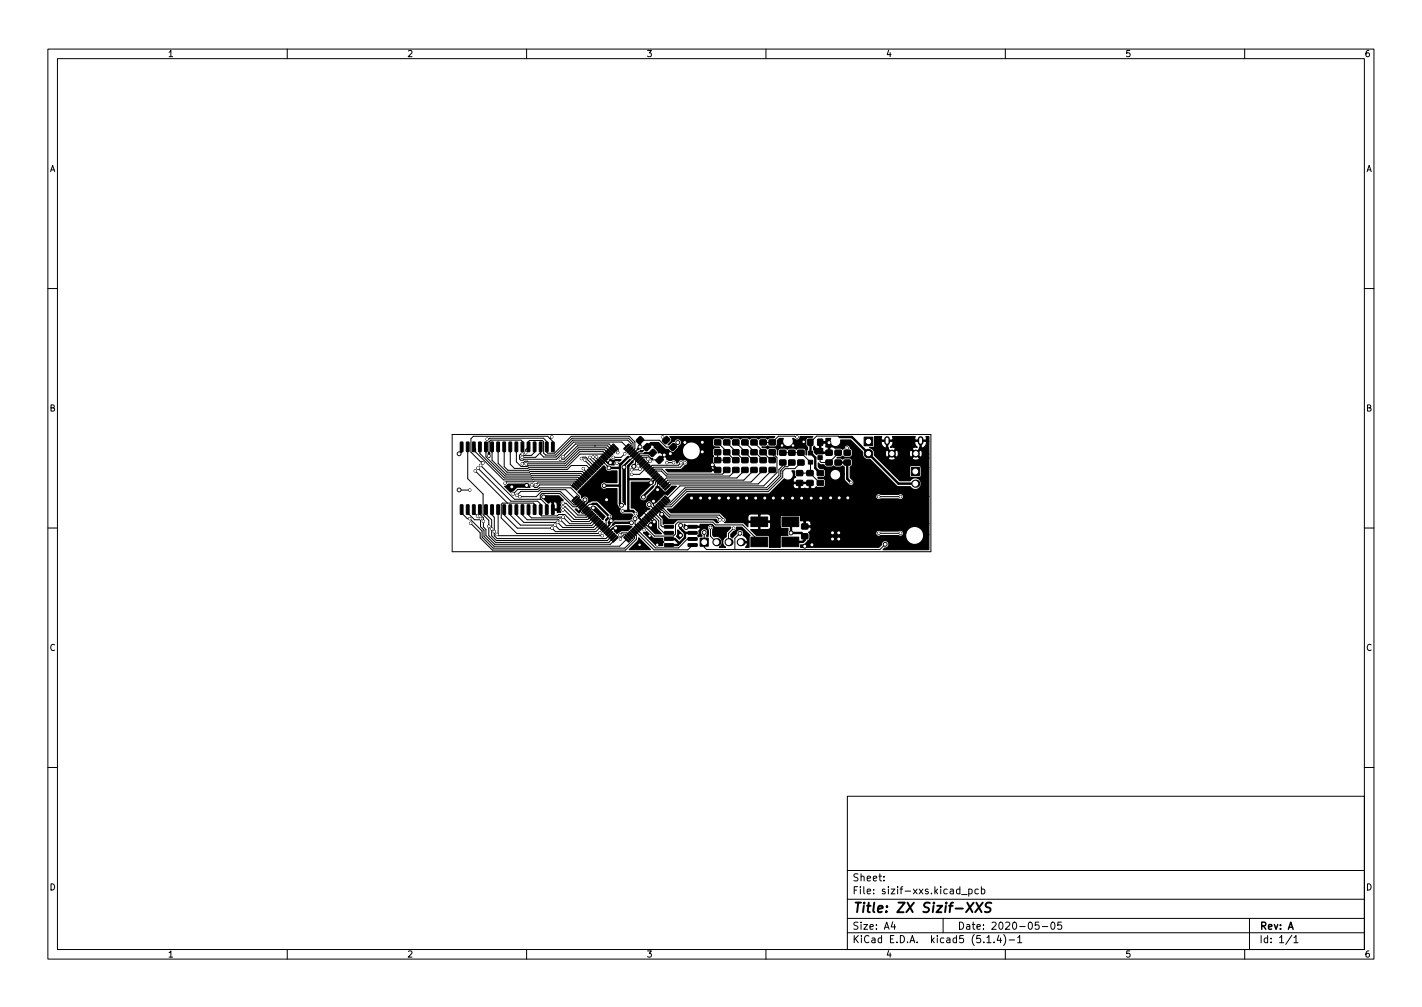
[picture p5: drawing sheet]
<svg xmlns="http://www.w3.org/2000/svg" width="297mm" height="210mm" viewBox="0 0 297 210" stroke-linecap="round" stroke-linejoin="round" font-family="sans-serif">
<defs><g id="words">
<text font-size="2.8" x="178" y="190.6">Title: ZX Sizif-XXS</text>
<g font-size="2.1">
<text x="178" y="184">Sheet:</text>
<text x="178" y="186.7">File: sizif-xxs.kicad_pcb</text>
<text x="178" y="196.9">KiCad E.D.A. kicad5 (5.1.4)-1</text>
<text x="178" y="194.1">Size: A4</text>
<text x="200" y="194.1">Date: 2020-05-05</text>
<text x="263" y="194.1">Rev: A</text>
<text x="263" y="196.9">Id: 1/1</text>
</g>
<g font-size="1.8">
<text x="35" y="11.9">1</text>
<text x="85" y="11.9">2</text>
<text x="135" y="11.9">3</text>
<text x="185" y="11.9">4</text>
<text x="235" y="11.9">5</text>
<text x="285" y="11.9">6</text>
<text x="10.3" y="35.9">A</text>
<text x="285.3" y="35.9">A</text>
<text x="10.3" y="85.9">B</text>
<text x="285.3" y="85.9">B</text>
<text x="10.3" y="135.9">C</text>
<text x="285.3" y="135.9">C</text>
<text x="10.3" y="185.9">D</text>
<text x="285.3" y="185.9">D</text>
<text x="35" y="199.9">1</text>
<text x="85" y="199.9">2</text>
<text x="135" y="199.9">3</text>
<text x="185" y="199.9">4</text>
<text x="235" y="199.9">5</text>
<text x="285" y="199.9">6</text>
</g>
</g></defs>
<g fill="none" stroke="#000" stroke-width=".21">
<path d="M10 10.2h277v190.1h-277zM12 12.2h273v186.1h-273zM60 10.2v2M110 10.2v2M160 10.2v2M210 10.2v2M260 10.2v2M10 60.2h2M285 60.2h2M94.5 90.7h100v24.5h-100zM97.7 93.3v6.6l3.2 3.3v4.3l1.2 1.1v3.2l1.4 1.4h23.7l1-.9M99 93.3l.3 .4v.7l5.9 5.8 15.2-.2 .7 .7"/>
<path d="M99.3 98.3l6.7 6.7M99.8 97.7l6.9 6.9h5.6l.6 .7v2.2l.2 .2h3.3l.3-.3h1.3l1.5 1.5h3.5l.9-.9M100.2 93.3v1.4l5.2 5.1 15.3-.2 .8 .8M100.4 97.2l7.1 7h5.5l1.2 1.2v1M101.5 93.3v2.1l4 4 15.6-.2 .7 .8M101.8 91.7h.3l.2-.2h11.2l.7 .7v2.2l.2 .2h1.4l3.5-3.5h12.2l1.1 1.2v1.4l-.7 .6M102.8 93.3v2.8l2.9 2.9 15.7-.2 .8 .9M104.1 93.3v3.4l1.8 1.9 15.8-.2 .8 .9M105.3 93.3v4.1l.8 .8 12.4-.2 .8-.8h3.2l1.1 1M106.6 93.3v3.6l.9 .9h2.8l.1-.2h7.9l2.8-2.8h4.7l.6 .6M107.9 93.3v3.1l.9 1h1.3l.2-.2h7.9l2.9-2.9h4.9l.8 .8M109.1 95.5h.1"/>
<path d="M109.1 93.3v-1.1l-.2-.3h-6.4l-.3 .4-.1 2.9M109.9 96.8h.1M110.3 97.2h.1M112.9 93.3v1.5l.7 .6h2.5l3.6-3.5h11.4l.7 .7v.4l-.6 .6M112.9 94.4l-1 1.1h-2.8M114.9 91.6h.1M115.3 91.2l-.4 .4M115.5 93.3v-1.1l-1.1-1.1h-15.5l-.5 .5v2.8l2 2h.2l.3 .3M121.5 95.7l.3-.3h.6l1.9 2.1M121.9 97.8l1 1.1M122.1 96l1.8 1.9M123.2 95.5v.2l1.4 1.5"/>
<path d="M123.9 95.4v.3l1.1 1.1M124.2 93.1h.1M124.6 95.4v.3l.7 .8M125.7 96.1l1.5 1.6M126.1 95.8l.8 .8h.6M127.1 94.7l-.8-.8h-5.4l-2.9 2.9h-8.1M127.5 94.3l-.9-.8h-5.8l-3 2.9h-7.5l-.1-.1h-.5l-.6 .5M127.8 94l-.9-.9h-6.3l-2.8 2.8h-.8M128.2 93.6l-1-.9h-7l-2.6 2.6M128.5 93.3l.6 .6v.6M128.9 96.7h.9M129.8 96.7v.1"/>
<path d="M130.5 94.7l-.8 .8h-1.6M130.9 93.3l-1-1h-10.1l-3.5 3.6h-6.8l-.2 .2h-.5l-.3-.3v-.8l.3-.2h.4l.3 .3h1.5l.7-.7v-1.1M131.6 94l.6-.6v-1l-.9-.9h-11.8l-3.5 3.5h-2l-.4-.4v-2.4l-.3-.2h-2.7l-.2 .2v1.1l-.6 .6v.6M132.2 94.7h.1M133.2 93.8h.1M133.2 93.8l-1.6 1.6h-.4M133.7 91.9h4.1l1.4 1.4h1.4l1-.9M134.1 96.5l-.8 .7M134.4 96.8l-.5 .6v.4l-.3 .3h-1.7M134.7 94.6l-.2 .1h-.8l-1.6 1.7M135 95.6h-.8l-.5 .5M135 95.6h.1"/>
<path d="M135.1 95.6l.2 .2M135.1 97.5l-1.5 1.5h-1.6M135.1 93.4l-.9 .9h-.8l-3 3v.2M135.8 96.3h-.2l-.8 .9M136.9 99.3l-.8 .7h-.5M137.2 99.7l-1.2 1.1M137.8 96h-1.5l-.9-.8h-1.5l-1.1 1.2v.6l-.4 .4M138.4 91.2l.8 .7M139.3 96.6h1.4M142.3 96.6l-.6 .5h-5.5l-.7 .8M143.1 96.6l-1 .9h-5.6l-.7 .7M146.7 92.3v2"/>
<path d="M149.9 94.4v1.7h1.9M149.9 92.4l3.6 3.7h.2M151.8 98.1l-.9 .9h-11.5l-1.1-1.1h-1.5l-.6 .7M151.8 92.4l3.6 3.7h.2M153.7 98.1l-1.3 1.3h-13.2l-1.1-1h-1l-.6 .5M153.7 92.4l3.6 3.7h.2M155.6 98.1l-1.7 1.7h-14.7l-.9 .9M155.6 92.4l1.9 2h.3l1.6 1.7M157.5 98.1l-2.1 2.1h-15.9l-.8 .9M157.5 92.4l3.6 3.7h.2M159.4 98.1l-2.5 2.5h-17.1l-.8 .8M161.3 94.4v.4l1 .7v3.2l-2.8 2.7h-17.5l-2.6 2.7"/>
<path d="M161.3 98.1l-2.9 2.9h-18.3l-.7 .8M163.1 98.9h.1M163.1 98.3h.1M163.5 96.6v.6l-.8 .8v1.2l-2.6 2.6h-17l-3.2 3.2h-.3l-.6-.5M163.5 94.5h3.8l2 2v2.2l-.1 .1M165.4 96.6l-.9 .8h-.6l-.8 .8v1.2l-2.8 2.8h-17l-3.2 3.2h-.9l-.5-.6M166.5 91.2h-.4l-.1-.1h-3.4l-1.3 1.3h-1.9M167 98.8h2.2M167.3 96.6l-1.3 1.2h-2l-.5 .6v1.2l-3 3h-17.1l-3.1 3.2h-1.4l-.6-.6M169.2 98.8l2.2 2M175.1 94.5l-1.9 2.1h-1.7l-.2-.3v-.8M175.4 91.2l-.3-.1h-4.5l-1.3 1.2"/>
<path d="M177 93.5v1M177 96.4v.2M10 110.2h2M95.9 102.3h2.2M96.4 106.4v.7l1.2 1.2h.5l2.6 2.6v1.2l2.3 2.3h27.5l2-2v-.3l-.6-.6M97.7 106.4v.7l1.4 1.4h1l.3-.2v1.7l.7 .7v1.3l2.1 2h26.2l1.5-1.4M98.3 109.3l2 2v1l2.5 2.5h27.9l2.2-2.2v-.8l-.6-.6M99 106.4v.6l.8 .8M100.2 106.4l.1 1 .7 .7v1.9l.5 .5v1.3l1.8 1.8h24.2l1-1M101.5 106.4v1l1.2 1.1v3.4l1 .9h23.2l.9-.9M102.8 106.4v1.1l.5 .5v3.9l.5 .5h22.8l.9-.9M104.1 106.4v4.9l-.3 .3 .3 .2h21.7"/>
<path d="M105.3 106.4v1.1l2.8 2.8h7.2l.7 .7h8.5l1.2-1.2M105.5 100.9l.3-.3 14.3-.2 .6 .7M106.6 106.4v1.1l2.1 2.1h7.2l.9 1h7.4l1.1-1.2M107.2 103.1l1-.9h4.1l.4-.4h6.5l1.8 1.8v.3l-.6 .6M107.9 106.4v1.1l1.5 1.6h7.1l1.1 1h6.3l1.1-1M108 103.4l.8-.8h3.7l.3-.4h5.4l1.8 1.9M108.6 103.7h3.4l1.1-1.1h4l2.8 2.8h.3l.5-.6M109.1 106.4v1.1l1 1h7l1.2 1.2h5.3l1-1M110.4 106.4v1.1l.6 .6h5.5l.2-.1h.9l1.4 1.3h4.3l1-.9M111.1 101.2l.6 .6h.5l.5-.6h6.5l.5 .6h.3M111.7 106.4v-1.1l-.3-.3h-6.4l-.3 .3v2.8l3.3 3.3h17.2l.1-.2M111.9 101.2l.4-.4h7.5l.6 .6"/>
<path d="M112.9 104.2v-.8l.3-.4h3.7l2.8 2.8h.8l.6-.6M114.2 106.4h.1M117.6 105.8h.4l2.3 2.2h2.2l.7-.7M117.6 106.5h.4l1.9 1.9h2.9l.8-.7M117.6 105.1h.6l2.5 2.4h1.6l.6-.5M122.2 104.3v.5l-.7 .7M123.8 105.2l-.7 .1-.9 .9M126.6 108.6v1l-.5 .5M126.7 104.3h-3.3l-2.2 2.2v.3l.4 .3h.4l1.1-1.1h.8M127.7 108.7l-.4 .4v.5l-.9 .9M128.1 109.5l-1.3 1.3M128.6 110.3h-.6l-.9 .9"/>
<path d="M129.5 111.7l.4-.4h1l.7 .6M131.2 112.3l-.6-.6h-.3l-.7 .6v.2M132.6 110.8l4 4h7.1l1-1M132.7 108.3v1.1l.7 .7M133 110.5l3.9 3.9h4.8l1.9-1.9h1.1M133.7 109.8l.8 .8M134.1 109.4l2.6 2.5h4l.4-.4v-1.9l.5-.6h7.3l.6 .6h5.7l3.4 3.5M134.7 107.2l1.6 1.6M135.1 108.4l.9 .8M135.6 105.3h.1M135.6 105.3l1.3 1.3M135.8 107.7l.9 .8-1.3 1.3h-.2l-.8-.7"/>
<path d="M136.2 107.3l1.4 1.4v1.5l1.1 1.1h1M136.3 108.8h.1M136.3 108.8v.1M136.5 108.7l.2 .2M136.5 104.6v.9l1.7 1.9M136.5 107l1.6 1.5v1.2l.2 .3h1.4M137.4 102.2h.1M137.6 100l-.6 .6v.4l-.6 .6M137.6 105.9l2.2 2h10l.6 .6M137.9 100.4l-.5 .6v1.2M137.9 105.5l2.1 2h10.3l.8 1M144.7 110h-1.2l-.2 .1"/>
<path d="M147.1 111.2v3l.5 .5h36.2l1.1-1.1M148.4 110.1v1.9l1.2 1.2M153.2 110.3l-1 1.1v1.8M154.6 111.3l-1.1 1.1v2.3M183.6 111.3h4.5M183.6 103.7h4.5M188.1 111.3h.1M285 110.2h2M10 160.2h2M177 166.3h108v32h-108zM285 160.2h2M60 198.3v2"/>
<path d="M110 198.3v2M160 198.3v2M177 194.8h108M177 191.8h108M177 187.8h108M177 181.8h108M184.6 183.8v.1M184.6 183v.1M186.5 192.5l-.4 1h1M186.9 193v1M197 191.8v3M200.9 186.8h1.1"/>
<path d="M202.4 185.7l.4-.1 .3 .3-.2 .7h-.5M202.4 185.6v1.5M204.4 185.7l-.5-.1-.3 .3 .2 .7h.6M205 185.7l.4-.1 .3 .3-.1 .7h-.6M205 185.1v1.5M206.1 195.8l.5-.5v1.5M206.1 196.8h.9M207.6 196.7v.1M208.6 195.3l-.3 1h.9M209 195.8v1M209.6 195.1a1.72 1.72 0 0 1 0 2.3M210 198.3v2"/>
<path d="M210.8 196.3h1.1M212.6 195.8l.4-.5v1.5M212.6 196.8h.8M217 192.5h-.7l-.1 .7 .2-.1 .5 .1 .2 .2-.1 .5-.2 .1-.6-.1M217.7 193.5h1.2M219.6 192.7l.3-.2a.8 .8 0 0 1 .5 .8 .8 .8 0 0 1-.5 .7l-.3-.1-.1-.4zM221.7 192.5h-.7l-.1 .7 .2-.1 .5 .1 .2 .2-.1 .5-.2 .1-.6-.1M260 198.3v2M261 191.8v6.5M269.9 195.3l-1.3 1.9M270.3 195.8l.4-.5v1.5M270.3 196.8h.8"/>
</g>
<path d="M202 188.5l1.1 2M203.4 188.5l-1.6 2M204 188.5l1 2M205.3 188.5l-1.6 2M207.1 188.6a.85 .85 0 0 0-1.1 .1v.5l.8 .5v.6a.85 .85 0 0 1-1.1 .1" fill="none" stroke="#000" stroke-width=".4"/>
<g fill="#000" stroke="#000" stroke-width=".21">
<path d="M96.2 92.3l.5 .1v1.8l-.1 .1-.5-.1zM97.4 92.3l.6 .1v1.8l-.1 .1-.5-.1zM98.7 92.3l.6 .1v1.8l-.1 .1-.5-.1zM100 92.3l.5 .1v1.8l-.1 .1-.5-.1zM101.3 92.3l.5 .1v1.8l-.1 .1-.5-.1zM102.5 92.3l.6 .1v1.8l-.1 .1-.5-.1zM103.8 92.3l.5 .1 .1 1.8-.2 .1-.4-.1zM105.1 92.3l.5 .1v1.8l-.1 .1-.5-.1zM106.3 92.3l.6 .1v1.8l-.1 .1-.5-.1zM107.6 92.3l.6 .1v1.8l-.2 .1-.4-.1zM108.9 92.3l.5 .1v1.8l-.1 .1-.5-.1zM110.1 92.3l.6 .1v1.8l-.1 .1-.5-.1z"/>
<path d="M111.4 92.3l.6 .1v1.8l-.1 .1-.5-.1zM112.7 92.3l.5 .1v1.8l-.1 .1-.5-.1zM114 92.3l.5 .1v1.8l-.1 .1-.5-.1zM115.2 92.3l.6 .1v1.8l-.1 .1-.5-.1zM120.9 99.9l.2-.1 .9 1-.2 .1zM121.2 99.5l.2-.1 1 1.1-.2 .1zM121.7 99.1l1 .9-.1 .2-1-.9zM121.9 98.8l.2-.1 1 1.1-.2 .1zM122.3 98.5l.2-.1 .9 1-.2 .1zM122.8 98l1 1-.1 .2-1.1-1zM123 97.8l.2-.1 1 1-.3 .1zM123.4 97.4l.2-.1 .9 1-.2 .2z"/>
<path d="M123.8 97l1.1 .9-.2 .2-1-.9zM124.1 96.7l.2-.1 .9 1-.2 .2zM124.5 96.2l1.1 1-.1 .2-1.1-1zM124.9 95.9l1 .9-.1 .2-1-.9zM125.1 95.6l.2-.1 1 1.1-.2 .1zM125.5 95.3l.2-.1 .9 1-.2 .1zM125.8 94.9l.2-.1 1 1.1-.2 .1zM126.2 94.6l.2-.1 .9 1-.2 .1zM126.5 94.2l.2-.1 1 1.1-.2 .1zM127 93.8l1 .9-.1 .2-1-.9zM127.2 93.5l.3-.1 .9 1.1-.2 .1zM127.7 93.1l1.1 .9-.2 .2-1-.9z"/>
<path d="M128 92.8l.2-.1 .9 1.1-.2 .1zM130.3 93.6l1-.9 .2 .1-1 1.1zM131.6 93.1l.2 .2-1 .9-.2-.2zM131.9 93.4l.3 .2-1.1 1-.1-.2zM131.4 94.7l.9-.9 .2 .1-.9 1zM131.7 95.1l1-1 .2 .1-1 1.1zM132.1 95.4l.9-.9 .2 .1-.9 1zM132.4 95.8l1-1 .2 .1-1 1.1zM133.6 91.2h.3l.6 .6-.9 .9-.7-.7zM132.8 96.1l.9-.9 .2 .1-.9 1zM133.1 96.5l1-1 .2 .2-1 1zM134.4 95.9l.2 .2-1 .9-.1-.2z"/>
<path d="M134.8 96.2l.2 .2-1 1-.2-.2zM134.2 97.5l.9-.9 .2 .1-.9 1.1zM134.4 93.3l.8-.7 .7 .7-.9 .9-.6-.6zM134.5 97.9l1-.9 .2 .1-1 1zM134.9 98.2l.9-.9 .3 .1-1 1.1zM136.2 97.7l.2 .2-1 .9-.2-.2zM136.2 93.8h.4l.5 .7-.9 .9-.7-.7zM135.6 99l1-1 .2 .1-1 1.1zM136.9 98.4l.2 .2-1 .9-.1-.2zM137.3 98.7l.2 .2-1.1 1-.1-.2zM136.7 100l.9-.9 .2 .1-.9 1zM137.7 95.3h.3l.6 .6-.9 .9-.7-.7z"/>
<path d="M138 99.4l.2 .2-1.1 1-.1-.2zM138.3 99.8l.2 .2-1 .9-.1-.2zM139.1 91.2l.3-.1 .6 .7-.9 .9-.7-.7zM139.9 93.3l.8-.7 .7 .7-.9 .8-.7-.5zM149.3 97.6h1.2v1h-1.2zM149.3 95.6h1.2v1h-1.2zM149.3 93.9h1.2v1h-1.2zM149.3 91.9h1.2v1h-1.2zM151.2 97.6h1.2v1h-1.2zM151.2 95.6h1.2v1h-1.2zM151.2 93.9h1.2v1h-1.2zM151.2 91.9h1.2v1h-1.2z"/>
<path d="M153.1 97.6h1.2v1h-1.2zM153.1 95.6h1.2v1h-1.2zM153.1 93.9h1.2v1h-1.2zM153.1 91.9h1.2v1h-1.2zM155 97.6h1.2v1h-1.2zM155 95.6h1.2v1h-1.2zM155 93.9h1.2v1h-1.2zM155 91.9h1.2v1h-1.2zM156.9 97.6h1.2v1h-1.2zM156.9 95.6h1.2v1h-1.2zM156.9 93.9h1.2v1h-1.2zM156.9 91.9h1.2v1h-1.2z"/>
<path d="M158.8 97.6h1.2v1h-1.2zM158.8 95.6h1.2v1h-1.2zM158.8 93.9h1.2v1h-1.2zM158.8 91.9h1.2v1h-1.2zM160.7 93.9h1.2v1h-1.2zM160.7 91.9h1.2v1h-1.2zM160.7 97.6h1.2v1h-1.2zM160.7 95.6h1.2v1h-1.2zM162.9 96.1h1.2l.1 1h-1.3zM162.9 94h1.2l.1 1h-1.3zM164.8 96.1h1.2v1h-1.2zM164.8 94h1.2v1h-1.2z"/>
<path d="M166.4 98.3h1.2l.1 1h-1.3zM166.7 96.1h1.2v1h-1.2zM166.7 94h1.2v1h-1.2zM168.6 98.3h1.2v1h-1.2zM168.9 96.1h.9v.8h-.9zM168.9 94.2h.9v.8h-.9zM168.8 91.7h1v1.3h-1zM170.9 95.1h.9v.8h-.9zM170.7 98.3h1.3v1h-1.2zM170.8 91.7h1v1.3h-1zM172.6 96.1h1.2v1h-1.2zM172.6 94h1.2v1h-1.2z"/>
<path d="M174.5 94h1.2v1h-1.2zM174.5 96.1h1.2v1h-1.2zM176.4 96.1h1.2v1h-1.2zM176.4 94h1.2v1h-1.2zM180.5 91.3h1.8v1.8h-1.8zM190.4 97.6h1.7v1.7h-1.7zM96.2 105.4l.5 .1v1.8l-.1 .1-.5-.1zM97.4 105.4l.6 .1v1.8l-.1 .1-.5-.1zM98.7 105.4l.6 .1v1.8l-.1 .1-.5-.1zM100 105.4l.5 .1v1.8l-.1 .1-.5-.1zM101.3 105.4l.5 .1v1.8l-.1 .1-.5-.1zM102.5 105.4l.6 .1v1.8l-.1 .1-.5-.1z"/>
<path d="M103.8 105.4l.5 .1 .1 1.8-.2 .1-.4-.1zM105.1 105.4l.5 .1v1.8l-.1 .1-.5-.1zM106.3 105.4l.6 .1v1.8l-.1 .1-.5-.1zM107.6 105.4l.6 .1v1.8l-.2 .1-.4-.1zM108.9 105.4l.5 .1v1.8l-.1 .1-.5-.1zM110.1 105.4l.6 .1v1.8l-.1 .1-.5-.1zM111.4 105.4l.6 .1v1.8l-.1 .1-.5-.1zM112.7 105.4l.5 .1v1.8l-.1 .1-.5-.1zM114 105.4l.5 .1v1.8l-.1 .1-.5-.1zM115.2 105.4l.6 .1v1.8l-.1 .1-.5-.1zM119.5 101.3l.2-.1 .9 1-.2 .2zM119.8 101l.2-.2 1 1.1-.2 .1z"/>
<path d="M120.2 100.6l.2-.1 .9 1-.2 .1zM119.5 104.5l.9-1 .2 .2-.9 1zM120.5 100.2l.2-.1 1 1.1-.2 .1zM119.8 104.8l1-.9 .2 .1-1 1.1zM121.1 104.3l.2 .2-1 .9-.1-.2zM121.5 104.6l.2 .2-1.1 1-.1-.2zM120.9 105.9l.9-.9 .2 .1-.9 1zM121.2 106.3l1-1 .2 .1-1 1.1zM122.5 105.7l.2 .2-1 .9-.1-.2zM122.9 106l.2 .2-1 1-.2-.2zM122.3 107.3l.9-.9 .2 .1-.9 1zM122.6 107.7l1-1 .2 .1-.9 1.1z"/>
<path d="M123 108l1-.9 .2 .1-1 1zM123.4 108.4l.9-1 .2 .2-.9 1zM123.7 108.7l1-.9 .2 .1-1 1zM124.1 109.1l.9-1 .2 .2-.9 1zM124.4 109.4l1-.9 .2 .1-1 1.1zM124.8 109.8l.9-1 .2 .2-.9 1zM125.1 110.1l1-.9 .2 .1-1 1.1zM126.4 109.6l.2 .2-1 .9-.1-.2zM126.8 109.9l.2 .2-1.1 1-.1-.2zM127.1 110.3l.2 .2-1 .9-.1-.2zM126.5 111.6l1-1 .2 .1-1 1.1zM126.9 111.9l.9-.9 .2 .1-.9 1z"/>
<path d="M128.2 111.3l.2 .2-1 1-.2-.2zM127.6 112.6l.9-.9 .3 .1-1 1zM128 113l.9-1 .2 .1-.9 1.1zM130.3 112.1l.2-.1 1 1.1-.3 .1zM130.8 111.7l1 .9-.1 .2-1-.9zM131.1 111.3l1.1 1-.2 .2-1-1zM131.4 111.1l.2-.1 .9 1-.2 .1zM131.7 110.7l.2-.1 1 1.1-.2 .1zM132.2 110.3l1 .9-.1 .2-1-.9zM132.5 109.9l1.1 1-.1 .2-1.1-1zM132.8 109.7l.2-.1 .9 1-.2 .1zM133.1 109.3l.2-.1 1 1-.2 .2z"/>
<path d="M133.5 109l.2-.2 .9 1.1-.2 .1zM133.8 108.6l.2-.1 1 1-.2 .2zM134.3 108.1l1 1-.1 .2-1-.9zM134.5 107.9l.3-.1 .9 1-.2 .1zM134.9 107.5l.2-.1 1 1.1-.3 .1zM135.3 107.2l.2-.1 .9 1-.2 .1zM135.6 106.8l.2-.1 1 1.1-.3 .1zM136 106.5l.2-.1 .9 1-.2 .1zM136.4 106l1.1 1-.1 .2-1.1-1zM136.7 105.8l.2-.1 .9 1-.2 .1zM137 105.4l.2-.1 1 1.1-.2 .1zM137.4 105.1l.2-.1 .9 1-.2 .1z"/>
<path d="M137.8 104.6l1.1 1-.1 .2-1.1-1zM138.1 104.4l.2-.1 .9 1-.2 .1zM138.5 103.9l1.1 .9-.1 .3-1.1-1zM138.7 100.1l.2 .2-1.1 1-.1-.2zM138.8 113.5h1.8l.1 .5-.1 .1h-1.7zM138.8 112.3l1.8-.1 .1 .5-.1 .1h-1.7zM138.8 111h1.8l.1 .4-.1 .2h-1.7zM138.8 109.7h1.8l.1 .5-.1 .1h-1.7zM138.9 103.5l1 1-.1 .2-1-.9zM138.1 101.4l.9-.9 .2 .1-.9 1zM138.4 101.8l1-1 .2 .2-1 1zM138.8 102.1l.9-.9 .2 .1-.9 1.1z"/>
<path d="M143.7 109.7h1.8l.1 .5-.1 .1h-1.7zM143.7 111h1.8l.1 .4-.1 .2h-1.7zM143.7 112.3l1.8-.1 .1 .5-.1 .1h-1.7zM143.7 113.5h1.8l.1 .5-.1 .1h-1.7zM146.3 112.3h1.7v1.7h-1.7zM156.9 107.9h3.5v2h-3.5zM156.9 112.1h3.5v2h-3.5zM166.4 100.3h1.2l.1 1-1.3 .1zM163.4 107.9h3.5v2h-3.5zM163.4 112.1h3.5v2h-3.5zM167.5 109.4h1.2v1h-1.2zM167.5 111.5h1.2v1h-1.2z"/>
<path d="M168.6 100.3h1.2v1l-1.2 .1zM170.7 100.3h1.3v1l-1.2 .1z"/>
<circle cx="95.9" cy="94.7" r=".4"/>
<circle cx="99.3" cy="98.3" r=".25"/>
<circle cx="99.8" cy="97.7" r=".25"/>
<circle cx="100.4" cy="97.2" r=".25"/>
<circle cx="100.9" cy="96.7" r=".25"/>
<circle cx="101.8" cy="91.7" r=".25"/>
<circle cx="102.1" cy="95.2" r=".25"/>
<circle cx="109.1" cy="95.5" r=".25"/>
<circle cx="109.1" cy="96.8" r=".25"/>
<circle cx="109.1" cy="94.8" r=".25"/>
<circle cx="109.8" cy="94.5" r=".25"/>
<circle cx="109.9" cy="96.8" r=".25"/>
<circle cx="115.3" cy="91.2" r=".25"/>
<circle cx="117" cy="95.9" r=".25"/>
<circle cx="117.6" cy="95.3" r=".25"/>
<circle cx="121.5" cy="95.7" r=".25"/>
<circle cx="121.9" cy="97.8" r=".25"/>
<circle cx="122.1" cy="96" r=".25"/>
<circle cx="123.2" cy="95.5" r=".25"/>
<circle cx="123.9" cy="95.4" r=".25"/>
<circle cx="124.6" cy="95.4" r=".25"/>
<circle cx="127.2" cy="97.7" r=".4"/>
<circle cx="127.5" cy="96.6" r=".4"/>
<circle cx="128.1" cy="95.5" r=".25"/>
<circle cx="128.9" cy="96.7" r=".25"/>
<circle cx="129.1" cy="94.5" r=".25"/>
<circle cx="130.4" cy="97.5" r=".4"/>
<circle cx="130.5" cy="94.7" r=".25"/>
<circle cx="131.9" cy="98.1" r=".25"/>
<circle cx="132" cy="99" r=".25"/>
<circle cx="132.4" cy="97.4" r=".4"/>
<circle cx="133.3" cy="97.2" r=".25"/>
<circle cx="133.7" cy="93.3" r=".4"/>
<circle cx="133.7" cy="97.9" r=".25"/>
<circle cx="135.3" cy="95.8" r=".25"/>
<circle cx="135.8" cy="96.3" r=".25"/>
<circle cx="138.4" cy="91.2" r=".25"/>
<circle cx="138.8" cy="95" r=".4"/>
<circle cx="139.3" cy="96.6" r=".25"/>
<circle cx="140" cy="94.7" r=".4"/>
<circle cx="140.7" cy="96.6" r=".25"/>
<circle cx="141.6" cy="92.4" r=".4"/>
<circle cx="142.3" cy="96.6" r=".25"/>
<circle cx="143.1" cy="96.6" r=".25"/>
<circle cx="143.1" cy="92.4" r=".4"/>
<circle cx="146.7" cy="94.3" r=".4"/>
<circle cx="146.7" cy="92.3" r=".4"/>
<circle cx="148.8" cy="97" r=".4"/>
<circle cx="163.4" cy="93" r=".25"/>
<circle cx="165.7" cy="93" r=".25"/>
<circle cx="166.5" cy="91.2" r=".25"/>
<circle cx="167.9" cy="92.2" r=".25"/>
<circle cx="173.2" cy="92.4" r=".4"/>
<circle cx="177" cy="93.5" r=".25"/>
<circle cx="181.4" cy="94.7" r=".9"/>
<circle cx="186.3" cy="94.7" r=".72"/>
<circle cx="191.3" cy="94.7" r=".72"/>
<circle cx="95.9" cy="102.3" r=".4"/>
<circle cx="98.1" cy="108.3" r=".25"/>
<circle cx="98.1" cy="102.3" r=".25"/>
<circle cx="98.3" cy="109.3" r=".25"/>
<circle cx="99.8" cy="107.8" r=".25"/>
<circle cx="100.4" cy="108.3" r=".25"/>
<circle cx="101" cy="108.8" r=".25"/>
<circle cx="102.1" cy="109.9" r=".25"/>
<circle cx="102.7" cy="110.4" r=".25"/>
<circle cx="103.3" cy="111" r=".25"/>
<circle cx="103.8" cy="111.6" r=".25"/>
<circle cx="105.5" cy="100.9" r=".25"/>
<circle cx="106.9" cy="101.6" r=".4"/>
<circle cx="107.2" cy="103.1" r=".25"/>
<circle cx="108" cy="103.4" r=".25"/>
<circle cx="108.6" cy="103.7" r=".25"/>
<circle cx="110" cy="101.3" r=".4"/>
<circle cx="111.1" cy="101.2" r=".25"/>
<circle cx="111.9" cy="101.2" r=".25"/>
<circle cx="113.6" cy="103.7" r=".4"/>
<circle cx="115.3" cy="110.3" r=".25"/>
<circle cx="115.9" cy="109.6" r=".25"/>
<circle cx="116.5" cy="109.1" r=".25"/>
<circle cx="117.1" cy="108.5" r=".25"/>
<circle cx="117.6" cy="106.5" r=".25"/>
<circle cx="117.6" cy="105.8" r=".25"/>
<circle cx="117.6" cy="105.1" r=".25"/>
<circle cx="117.6" cy="108" r=".25"/>
<circle cx="122.2" cy="104.3" r=".4"/>
<circle cx="123.9" cy="106" r=".4"/>
<circle cx="125.3" cy="111.2" r=".25"/>
<circle cx="125.8" cy="111.8" r=".25"/>
<circle cx="126.2" cy="101.4" r=".4"/>
<circle cx="126.7" cy="104.3" r=".4"/>
<circle cx="127.3" cy="107.8" r=".25"/>
<circle cx="127.7" cy="108.7" r=".4"/>
<circle cx="128.6" cy="110.3" r=".4"/>
<circle cx="129.5" cy="111.7" r=".25"/>
<circle cx="129.6" cy="112.5" r=".25"/>
<circle cx="129.8" cy="105.5" r=".4"/>
<circle cx="130" cy="106.7" r=".25"/>
<circle cx="131.9" cy="109.1" r=".4"/>
<circle cx="132.7" cy="108.3" r=".4"/>
<circle cx="132.8" cy="107.2" r=".25"/>
<circle cx="133.6" cy="113.7" r=".25"/>
<circle cx="134.4" cy="103.8" r=".4"/>
<circle cx="134.5" cy="110.6" r=".25"/>
<circle cx="135.6" cy="105.3" r=".4"/>
<circle cx="135.7" cy="111.8" r=".25"/>
<circle cx="135.9" cy="109.6" r=".4"/>
<circle cx="136" cy="100.8" r=".4"/>
<circle cx="136.5" cy="104.6" r=".4"/>
<circle cx="136.7" cy="108.9" r=".4"/>
<circle cx="137.3" cy="113.7" r=".25"/>
<circle cx="137.4" cy="102.2" r=".4"/>
<circle cx="138.2" cy="107.4" r=".4"/>
<circle cx="142.1" cy="111.8" r=".4"/>
<circle cx="142.2" cy="109.7" r=".4"/>
<circle cx="143.3" cy="110.1" r=".4"/>
<circle cx="144.5" cy="104" r=".4"/>
<circle cx="146.4" cy="104" r=".4"/>
<circle cx="147.1" cy="111.2" r=".4"/>
<circle cx="148.3" cy="104" r=".4"/>
<circle cx="148.4" cy="110.1" r=".25"/>
<circle cx="150.3" cy="104" r=".4"/>
<circle cx="150.4" cy="108.5" r=".25"/>
<circle cx="151.1" cy="108.5" r=".25"/>
<circle cx="152.2" cy="104" r=".4"/>
<circle cx="153.2" cy="110.3" r=".25"/>
<circle cx="154.2" cy="104" r=".4"/>
<circle cx="154.6" cy="111.3" r=".4"/>
<circle cx="156" cy="104" r=".4"/>
<circle cx="157.9" cy="104" r=".4"/>
<circle cx="159.8" cy="104" r=".4"/>
<circle cx="161.6" cy="104" r=".4"/>
<circle cx="163.5" cy="104" r=".4"/>
<circle cx="165.2" cy="111.3" r=".4"/>
<circle cx="165.6" cy="104" r=".4"/>
<circle cx="167.5" cy="104" r=".4"/>
<circle cx="168.1" cy="114" r=".4"/>
<circle cx="169.5" cy="104" r=".4"/>
<circle cx="169.6" cy="113.7" r=".4"/>
<circle cx="171.5" cy="104" r=".4"/>
<circle cx="173.5" cy="103.9" r=".4"/>
<circle cx="173.9" cy="111.2" r=".4"/>
<circle cx="173.9" cy="112.5" r=".4"/>
<circle cx="175.2" cy="111.2" r=".4"/>
<circle cx="175.2" cy="112.5" r=".4"/>
<circle cx="175.3" cy="103.9" r=".4"/>
<circle cx="177.1" cy="103.9" r=".4"/>
<circle cx="177.8" cy="100.7" r=".25"/>
<circle cx="183.6" cy="103.7" r=".25"/>
<circle cx="183.6" cy="111.3" r=".25"/>
<circle cx="184.9" cy="113.6" r=".4"/>
<circle cx="188.1" cy="103.7" r=".25"/>
<circle cx="188.1" cy="111.3" r=".25"/>
</g>
<path d="M185.3 91.7v.7M192.3 91.7v.7" fill="none" stroke="#000" stroke-width="1.2"/>
<g fill="#000">
<circle cx="149.6" cy="113.2" r=".85"/>
<circle cx="152.2" cy="113.2" r=".85"/>
<circle cx="154.7" cy="113.2" r=".85"/>
<circle cx="191.2" cy="101" r=".85"/>
</g>
<g fill="none" stroke="#000" stroke-width=".5">
<path d="M96.4 93.3v.9l-.5 .5M127.2 97.7h2.3M131.2 95.4l-1.7 1.7v8.1l.3 .3M131.2 100h4.4M132.1 96.4l-.9 .9v9.2M132.1 96.4h.1M133.7 91.9v1.4l-.5 .5M135.1 93.4l.6-.6h.9l2.2 2.2M136.4 94.5l-1.7 .1M136.4 94.5l-.1 .1M138.8 95l-1 1M146.7 92.3l-.4-.4h-2.8l-2.8 2.8h-1.7l-.2 .3"/>
<path d="M146.7 94.3v.6l3.2 3.2M149.9 98.1h.1M169.3 92.3v2.3l1 .9v2.2l1.1 1.1M171.3 92.3l1.9 .1v2.1M175.1 96.6h1.9v3.4l.8 .7M175.4 91.2h2.6l9.7 9.8h3.5M113.6 103.7h.7l1.2 1.2v1.5M123.8 105.2h.8l2.7 2.6-.7 .8M129.5 101.3l-3.3 .1M130 106.7h2.2l.6 .5M131.2 106.5h.1M131.9 109.1h-3.4l-.4 .4"/>
<path d="M136.4 101.6l-2 2v.2M139.7 112.5h1.3l1 .9M142.2 109.7l-.1 .6 1 1M143.1 111.3h1.6M143.1 111.3v1l-1.5 1.5h-1.9M158.6 108.9h2.3l1.4-1.4h4.9l.9 .9v1.5M165.1 108.9l.1 .2v2.2h2.2l.7 .7v.7l-.4 .4h-2.6"/>
</g>
<g fill="#000" stroke="#000" stroke-width=".25">
<path d="M102.1 94.4l.2 .2v.9l-.3-.3v-.6zM109 93.2h.3v.2h-.3zM123.1 100.2l2.8-2.8 .3-.2 .1 .2a.88 .88 0 0 0 .4 .9 .88 .88 0 0 0 1 0h1.2v2.5h-2.2a.78 .78 0 0 0-1.1 .1 .78 .78 0 0 0 0 1 .78 .78 0 0 0 1.1 .1h2.2v3.3l.3 .7 .4 .2-.2 .4 .1 .4 .5 .3h1.9l.3 .3-.2 .3-.1 .5-.5 .1-3.2 .1-1.2 1.3 .2-.3-.1-.6 .8-1-.1-.6-3-2.8h-1.2l-.8 .3-.4 .4a.93 .93 0 0 0 .5-.9 .93 .93 0 0 0-.6-.8l-.5 .1-.3 .3-.1-.7-.7-.6zM126.6 96.3l.6 .3 .1-.5a.33 .33 0 0 1 .3-.2 .33 .33 0 0 1 .3 .2l1.8-.1-.4 .3a.63 .63 0 0 0-.9 0 .63 .63 0 0 0-.1 .8l-1.1-.2zM130.1 97.4l1.5-1.5-1 1.3v8.2l-.2-.4-.3-.2zM132.5 96.9l.2 .1 .1 .6-.8-.1zM133.8 94.1h.4l-.1 .2h-.3l-.1-.1zM135.9 95.7h.5l-.1 .2zM135.9 92.4h1.7l1.3 1.4h.7l.5 .5a.63 .63 0 0 0 .9 0l.7-.7a.61 .61 0 0 1 .5-.7 .78 .78 0 0 0-.3-1.2 .78 .78 0 0 0-1.1 .5h-.4l-.7 .7h-.2l.6-.6a.7 .7 0 0 0-.2-1.2h21.9l-.2 .3h-.9l-.3 .3-.5-.3h-1.1l-.3 .3-.5-.3h-1.1l-.3 .3-.5-.3h-1.1l-.3 .3-.5-.3h-1.1l-.3 .3-.5-.3h-1.1l-.3 .3-.4-.3h-1a.63 .63 0 0 0-.7 .6v.7a.63 .63 0 0 0 .7 .6h.7l.1 .2h-1.1l-.4 .5h-2.5a1.89 1.89 0 0 0-2.9-1.5 1.89 1.89 0 0 0 0 3.3 1.89 1.89 0 0 0 2.9-1.5v-.3h2.5v.9l.3 .3-.3 .4v.8l.3 .5a.65 .65 0 0 0-.4 1.1h1.3v.3h-1.3l-.1 .2h-9l-.5-.5h3.1l.9-.8a.63 .63 0 0 0 .5-.8 .63 .63 0 0 0-.9-.3 .74 .74 0 0 0-1.2 .6h-.2a.63 .63 0 0 0-.3-.7 .63 .63 0 0 0-.7 .1h-.6a.44 .44 0 0 1-.5-.5l-.3-.3h-.2l-.9 .9-.2-.2 .9-.9a.65 .65 0 0 0-1-.5l-.1-.5-.8-.7a.65 .65 0 0 0-.6-.8l-.9 1-.2-.2zM159.1 93.3h.9l.4-.2 .3 .2h1.1a.63 .63 0 0 0 .6-.6v-.7l.4-.4h.8a1.13 1.13 0 0 0 1 1.7 1.13 1.13 0 0 0 1-1.7h.2a.74 .74 0 0 0 .8 .2 .74 .74 0 0 0 .5-.7h2.7l-.1 .2h-.7a.63 .63 0 0 0-.7 .6v1l.4 .5-.2 1.6-.1-.8a.63 .63 0 0 0-.6-.6h-1.1l-.3 .2-.4-.2h-1.2a.41 .41 0 0 1-.3 .2 .41 .41 0 0 1-.4-.2h-1a.63 .63 0 0 0-.7 .6l.1 .8-.1-.9a.63 .63 0 0 0-.6-.6h-1.1l-.3 .2-.3-.2h-.8zM139.4 106.3l1.1-.1 3.1-3.1h17l3.2-3.1a1.14 1.14 0 0 0 1.6-.1 1.14 1.14 0 0 0 0-1.6h.5v.9l.3 .4a.65 .65 0 0 0-.4 1.1h3.5v.3h-3.5l-.1 .1a.74 .74 0 0 0 .3 .9 .74 .74 0 0 0 .9-.1v-.9h.2v.9l.2 .1 .8-.1 .8 .1 .2-.1v-.9h.2v.9a.74 .74 0 0 0 1.2-.2l1.3 .1a.63 .63 0 0 0 .6-.6v-.8l-.1-.3-.4-.2h-.9l-.2-.2 1.4-.1 .2-.4v-.7a.63 .63 0 0 0-.6-.7h-.5l-.4-.3v-.8l.4 .3 .8 .1 .5 .4h1.2l.3-.2 .4 .2h1l.5-.2 .3 .2v1.5h-.7v-.2a1.14 1.14 0 0 0-1.9-.5 1.14 1.14 0 0 0 .4 1.9 1.14 1.14 0 0 0 1.5-1.2h.7l.1 1.2 .9 1 .5 .2 .4-.2 .1-.7-.7-.8v-2.2l.4-.4 .1-.9a.63 .63 0 0 0-.7-.6h-1l-.4 .3-.3-.3h-.9l.1-.1 .9-.1 .2-.2 .5 .3 1.3-.1 .2-.4 .1-.8-.1-.4-.3-.2a.69 .69 0 0 0-.7-.7 .69 .69 0 0 0-.7 .7l-.3 .2-.3-.2h-1.3l-.4-.3-.9 .2-.2-.2h-.4v-.7l-.1-.1h-.9v1l.4 .2-.1 .5 .2 .2h1.1v-.9h.2v1.2h-1.3l-.1 .1h-1l-.3 .1-.5-.4v-.4l-.2-.2v-.6l.2-.1 .1 .1a.65 .65 0 0 0 1 .2v-1.3h1.2l.1-.1v-.6h1a1.13 1.13 0 0 0 .8 1.7 1.13 1.13 0 0 0 1.3-1.3h2.1l2.5 2.5a1.28 1.28 0 0 0 1.6 1.5l5.5 5.6 2.9 .2a1.24 1.24 0 0 0 1.8 .2 1.24 1.24 0 0 0 0-1.9 1.24 1.24 0 0 0-1.9 .4h-2.1l-5.4-5.3a1.27 1.27 0 0 0-.9-1.6l.7-.1 .3-.2v-2.1h1.5l-.1 .8h2.4l-.1-.8h4.8l-.1 .8h2.4l-.1-.8h.6v1h-2.9l.1 .9 .4 .4h-.8l-.2 .1-.1 .3h-3.4a.84 .84 0 0 0-1.1-.4l.4-.4 .1-.9h-2.4v.4a.92 .92 0 0 0 1.1 .9v-1.3h.2l.1 1.7 .8 .7 .8-.7h3.4l.8 .7 .8-.7 .1-1.7h.2v1.3l.2 .2a1.25 1.25 0 0 0 .9-1.5h.5v2.7h-1.3l-.2-.8h-.3l-.7 .7h-.4l-.7-.7a.62 .62 0 0 0-.5 .8h-2.2l-.2-.8h-.3l-.7 .7h-.4l-.7-.7a.89 .89 0 0 0 0 1.5l.7-.8h.4l.7 .8 .3-.1 .2-.6h2.2l.2 .6 .3 .1 .7-.8h.4l.7 .8 .3-.1 .2-.6h1.3v.9h-1.9l-.8-.8-.8 .8h-3.4l-.8-.8-.8 .8 .1 .2 .6 .2 .8-.2 .1-.2h3.4a.89 .89 0 0 0 1.6 0h1.9v1.9h-1.6l-.1-.3-.2-.1h-1.9l-.2 .3v1.9l.3 .3h1.9l.2-.3v-1.8h1.6v6h-5.3a.63 .63 0 0 0-1-.4h-3.7a.63 .63 0 0 0-.9 .1 .63 .63 0 0 0 0 .8 .63 .63 0 0 0 .9 .1h3.7a.63 .63 0 0 0 .7 .1 .63 .63 0 0 0 .3-.7h5.3v5.7h-24.6l-.2-.5-.8-.1-.2 .2v.9h1.1l.1-.5h24.6v2.3h-1.1a1.89 1.89 0 0 0-1.7-1.7 1.89 1.89 0 0 0-2 1.4h-.5v-.1a.63 .63 0 0 0-1-.3h-3.7a.63 .63 0 0 0-.9 0 .63 .63 0 0 0 0 .9 .63 .63 0 0 0 .9 0h3.7a.63 .63 0 0 0 .7 .1 .63 .63 0 0 0 .3-.6h.5v.3a1.89 1.89 0 0 0 1.9 2.1 1.89 1.89 0 0 0 1.8-2.1h1.1v3.2h-9.5l.3-.4a.78 .78 0 0 0 .9-.7 .78 .78 0 0 0-.8-.8 .78 .78 0 0 0-.8 .8l-.5 .6h-16.4v-.5l.9-.1 1-1 .1-1.1-.3-.5a.65 .65 0 0 0 .4-1h-1.3v-1.2l-.2-.2h-.6v-.8l-.3-.3h-3.5l-.3 .1-.1 .2h-2l-.1-.3-.4-.3h-1.6l-.4 .2-.2-.2h-1.4a.64 .64 0 0 0-.7 .6v.8l.2 .1h2.1v-1.3h.2v1.3h2.1l.2-.1v-.8h2v2h-2v-.7l-.2-.1h-2.1v1.3l.2 .2h1.5a.64 .64 0 0 0 .6-.7h2l.3 .4h1.3l-.1 1.1 .1 .4h-1.3l-.3 .2v2.3h-2.3l-.1-2.4-2.6-.1-1.2-1.2h1.5l.2-.2v-1.3h-2.1l-.2 .1v.8l-1-.9h-3.8a.63 .63 0 0 0 .3-.6 .63 .63 0 0 0-.3-.5l-1.1-.9h-10.1zM105.4 101.5h.4l.3-.4h4.4l.2 .6h-2.6l-1.4 1.1z"/>
<path d="M113.4 103.5h3.3l1 1a.63 .63 0 0 0-.6 .9h-.7a.51 .51 0 0 0-.2-.5 .51 .51 0 0 0-.6 0v1.4h.7l.1-.2v-.7h.7l-.1 1.2 .2 .3-.8 .1-.1-.5h-1l.1-1.6a.53 .53 0 0 0-.8 .1l-1.3-1.1zM120.1 106.3h.4l.2 .4 .5-.2-.2 .3 .1 .3h-.2zM123.7 105.8h.6l2.1 2.1-.4 .6-2.2-2.1zM127.7 110.6l1-.8h2.7l.6 .1-.9 .9h-1.3l-.6 .4a.31 .31 0 0 1-.4 .2 .31 .31 0 0 1-.2-.3l-.4-.7zM133.4 112.3l2.5 2.5h-4.5l1.9-1.9zM134.4 111.2h.3l.4-.2 1.5 1.4h1.8v.5l.3 .3-.3 .2v.5h-1.3zM135.3 108l.2-.2 .2 .2-.2 .2zM131.9 100.7h3.7l.8-.2 .3-.3-.3 .3a.42 .42 0 0 1-.4 .6l-2 2a.79 .79 0 0 0 .1 1.4 .79 .79 0 0 0 1.1-.8l1.7-1.7a.44 .44 0 0 1 .2-.4 .44 .44 0 0 1 .4 0l.5 .4a1.32 1.32 0 0 0 1.2 .7l1.1-1.2h1l-1.9 1.9-.2-.2a1.43 1.43 0 0 0-1.3 .8l-.5 .5a1.14 1.14 0 0 1-1 .6 .79 .79 0 0 0-1-.5 .79 .79 0 0 0-.6 1 .79 .79 0 0 0 1 .5l-.3 .3-.5 .2v.2h-.3l-.5 .7h-.2l-.4 .5 .2 .5-.4-.3-.2-.5 .2-.4-.1-.4-.7-.7-.7-.1zM136 109.3l.2-.1 .5-.7 .4 .4 .1 1.5 1 1h-1.3l-1.5-1.4 .6-.5zM137.8 106.8l1.9 1.6h9.9l.5 .7h-.4l-.8-.6h-7.3l-.3 .2-.6 .6h-1.8l-.4 .2v-1.1l-.7-.9 .3-.2zM141.6 110.6l.9 .9v.5l-.6 .6-.6-.6 .3-.4zM142.9 109.5h.2l.1 .4h2.9l.2-.4h2.4l.7 .6h3.3l-1 1.1v.9a1.23 1.23 0 0 0-.8 1 1.23 1.23 0 0 0 .7 1.2h-1.3a1.23 1.23 0 0 0 .5-1.6 1.23 1.23 0 0 0-1.6-.6l-.3-.3v-1.2a.63 .63 0 0 0-.1-.9 .63 .63 0 0 0-.8 0 .63 .63 0 0 0-.1 .9v1.4h-.3v-.2a.78 .78 0 0 0 .1-1.2 .78 .78 0 0 0-1.2 0 .78 .78 0 0 0 .1 1.2v.2l-.6 .1a.19 .19 0 0 1-.2-.2 .19 .19 0 0 1 .1-.2l.1-.9a.44 .44 0 0 0 .1-.7h-2.9l-.1 .3-.3-.3z"/>
<path d="M153.8 110.1h1.2l1.7 1.7-.2 .3v2.2h-.8a.79 .79 0 0 0 .3-1h-1.4v-.2h1.4a1.09 1.09 0 0 0-.8-1.3 .78 .78 0 0 0-.4-1.2 .78 .78 0 0 0-1 .8l-.8 .9-.3-.2v-.5l.6-.7a.63 .63 0 0 0 .5-.8z"/>
</g>
<g fill="#fff" stroke="#fff" stroke-width=".21">
<circle cx="102.1" cy="95.2" r=".15"/>
<circle cx="113.6" cy="103.7" r=".2"/>
<circle cx="127.7" cy="108.7" r=".2"/>
<circle cx="126.7" cy="104.3" r=".2"/>
<circle cx="136" cy="100.8" r=".2"/>
<circle cx="137.4" cy="102.2" r=".2"/>
<circle cx="127.5" cy="96.6" r=".2"/>
<circle cx="136.7" cy="108.9" r=".2"/>
<circle cx="130.4" cy="97.5" r=".2"/>
<circle cx="132.4" cy="97.4" r=".2"/>
<circle cx="138.8" cy="95" r=".2"/>
<circle cx="146.7" cy="92.3" r=".2"/>
<circle cx="140" cy="94.7" r=".2"/>
<circle cx="143.1" cy="92.4" r=".2"/>
<circle cx="146.7" cy="94.3" r=".2"/>
<circle cx="138.2" cy="107.4" r=".2"/>
<circle cx="136.5" cy="104.6" r=".2"/>
<circle cx="148.8" cy="97" r=".2"/>
<circle cx="167.9" cy="92.2" r=".15"/>
<circle cx="165.7" cy="93" r=".15"/>
<circle cx="163.4" cy="93" r=".15"/>
<circle cx="175.2" cy="111.2" r=".2"/>
<circle cx="175.2" cy="112.5" r=".2"/>
<circle cx="173.9" cy="111.2" r=".2"/>
<circle cx="173.9" cy="112.5" r=".2"/>
<circle cx="169.6" cy="113.7" r=".2"/>
<circle cx="143.3" cy="110.1" r=".2"/>
<circle cx="142.1" cy="111.8" r=".2"/>
<circle cx="173.2" cy="92.4" r=".2"/>
<circle cx="106.9" cy="101.6" r=".2"/>
<circle cx="110" cy="101.3" r=".2"/>
<circle cx="161.6" cy="104" r=".2"/>
<circle cx="159.8" cy="104" r=".2"/>
<circle cx="157.9" cy="104" r=".2"/>
<circle cx="156" cy="104" r=".2"/>
<circle cx="154.2" cy="104" r=".2"/>
<circle cx="152.2" cy="104" r=".2"/>
<circle cx="150.3" cy="104" r=".2"/>
<circle cx="148.3" cy="104" r=".2"/>
<circle cx="146.4" cy="104" r=".2"/>
<circle cx="144.5" cy="104" r=".2"/>
<circle cx="163.5" cy="104" r=".2"/>
<circle cx="165.6" cy="104" r=".2"/>
<circle cx="167.5" cy="104" r=".2"/>
<circle cx="169.5" cy="104" r=".2"/>
<circle cx="171.5" cy="104" r=".2"/>
<circle cx="173.5" cy="103.9" r=".2"/>
<circle cx="175.3" cy="103.9" r=".2"/>
<circle cx="177.1" cy="103.9" r=".2"/>
<circle cx="168.1" cy="114" r=".2"/>
<circle cx="135.7" cy="111.8" r=".15"/>
<circle cx="137.3" cy="113.7" r=".15"/>
<circle cx="133.6" cy="113.7" r=".15"/>
<circle cx="128.6" cy="110.3" r=".2"/>
<circle cx="135.9" cy="109.6" r=".2"/>
<circle cx="123.9" cy="106" r=".2"/>
<circle cx="184.9" cy="113.6" r=".2"/>
<circle cx="147.1" cy="111.2" r=".2"/>
<circle cx="154.6" cy="111.3" r=".2"/>
<circle cx="95.9" cy="94.7" r=".2"/>
<circle cx="133.7" cy="93.3" r=".2"/>
<circle cx="122.2" cy="104.3" r=".2"/>
<circle cx="129.8" cy="105.5" r=".2"/>
<circle cx="134.4" cy="103.8" r=".2"/>
<circle cx="127.2" cy="97.7" r=".2"/>
<circle cx="128.9" cy="96.7" r=".15"/>
<circle cx="183.6" cy="111.3" r=".15"/>
<circle cx="188.1" cy="111.3" r=".15"/>
<circle cx="132.7" cy="108.3" r=".2"/>
<circle cx="135.6" cy="105.3" r=".2"/>
<circle cx="141.6" cy="92.4" r=".2"/>
<circle cx="142.2" cy="109.7" r=".2"/>
<circle cx="98.1" cy="102.3" r=".15"/>
<circle cx="95.9" cy="102.3" r=".2"/>
<circle cx="126.2" cy="101.4" r=".2"/>
<circle cx="165.2" cy="111.3" r=".2"/>
<circle cx="131.9" cy="109.1" r=".2"/>
<circle cx="107.2" cy="103.1" r=".15"/>
<circle cx="108.6" cy="103.7" r=".15"/>
<circle cx="109.1" cy="96.8" r=".15"/>
<circle cx="117.6" cy="95.3" r=".15"/>
<circle cx="117" cy="95.9" r=".15"/>
<circle cx="111.1" cy="101.2" r=".15"/>
<circle cx="108" cy="103.4" r=".15"/>
<circle cx="111.9" cy="101.2" r=".15"/>
<circle cx="117.6" cy="105.8" r=".15"/>
<circle cx="117.6" cy="106.5" r=".15"/>
<circle cx="117.6" cy="105.1" r=".15"/>
<circle cx="105.5" cy="100.9" r=".15"/>
<circle cx="109.9" cy="96.8" r=".15"/>
<circle cx="132" cy="99" r=".15"/>
<circle cx="133.3" cy="97.2" r=".15"/>
<circle cx="135.3" cy="95.8" r=".15"/>
<circle cx="135.8" cy="96.3" r=".15"/>
<circle cx="143.1" cy="96.6" r=".15"/>
<circle cx="142.3" cy="96.6" r=".15"/>
<circle cx="99.8" cy="97.7" r=".15"/>
<circle cx="99.3" cy="98.3" r=".15"/>
<circle cx="125.3" cy="111.2" r=".15"/>
<circle cx="129.5" cy="111.7" r=".15"/>
<circle cx="100.4" cy="97.2" r=".15"/>
<circle cx="98.1" cy="108.3" r=".15"/>
<circle cx="100.9" cy="96.7" r=".15"/>
<circle cx="129.1" cy="94.5" r=".15"/>
<circle cx="115.3" cy="91.2" r=".15"/>
<circle cx="102.7" cy="110.4" r=".15"/>
<circle cx="109.1" cy="95.5" r=".15"/>
<circle cx="103.3" cy="111" r=".15"/>
<circle cx="125.8" cy="111.8" r=".15"/>
<circle cx="103.8" cy="111.6" r=".15"/>
<circle cx="129.6" cy="112.5" r=".15"/>
<circle cx="100.4" cy="108.3" r=".15"/>
<circle cx="115.3" cy="110.3" r=".15"/>
<circle cx="115.9" cy="109.6" r=".15"/>
<circle cx="99.8" cy="107.8" r=".15"/>
<circle cx="98.3" cy="109.3" r=".15"/>
<circle cx="116.5" cy="109.1" r=".15"/>
<circle cx="101" cy="108.8" r=".15"/>
<circle cx="117.1" cy="108.5" r=".15"/>
<circle cx="102.1" cy="109.9" r=".15"/>
<circle cx="117.6" cy="108" r=".15"/>
<circle cx="109.8" cy="94.5" r=".15"/>
<circle cx="109.1" cy="94.8" r=".15"/>
<circle cx="101.8" cy="91.7" r=".15"/>
<circle cx="123.2" cy="95.5" r=".15"/>
<circle cx="122.1" cy="96" r=".15"/>
<circle cx="121.5" cy="95.7" r=".15"/>
<circle cx="121.9" cy="97.8" r=".15"/>
<circle cx="151.1" cy="108.5" r=".15"/>
<circle cx="150.4" cy="108.5" r=".15"/>
<circle cx="127.3" cy="107.8" r=".15"/>
<circle cx="188.1" cy="103.7" r=".15"/>
<circle cx="183.6" cy="103.7" r=".15"/>
<circle cx="132.8" cy="107.2" r=".15"/>
<circle cx="130" cy="106.7" r=".15"/>
<circle cx="177.8" cy="100.7" r=".15"/>
<circle cx="131.9" cy="98.1" r=".15"/>
<circle cx="139.3" cy="96.6" r=".15"/>
<circle cx="140.7" cy="96.6" r=".15"/>
<circle cx="133.7" cy="97.9" r=".15"/>
<circle cx="138.4" cy="91.2" r=".15"/>
<circle cx="130.5" cy="94.7" r=".15"/>
<circle cx="128.1" cy="95.5" r=".15"/>
<circle cx="123.9" cy="95.4" r=".15"/>
<circle cx="124.6" cy="95.4" r=".15"/>
<circle cx="166.5" cy="91.2" r=".15"/>
<circle cx="177" cy="93.5" r=".15"/>
<circle cx="153.2" cy="110.3" r=".15"/>
<circle cx="148.4" cy="110.1" r=".15"/>
<circle cx="134.5" cy="110.6" r=".15"/>
<circle cx="191.3" cy="94.7" r=".43"/>
<circle cx="186.3" cy="94.7" r=".42"/>
<circle cx="164.6" cy="92.1" r=".75"/>
<circle cx="164.6" cy="99.1" r=".75"/>
<circle cx="174.5" cy="92.1" r=".75"/>
<circle cx="174.5" cy="99.1" r=".75"/>
<circle cx="191.2" cy="98.4" r=".5"/>
<circle cx="191.2" cy="101" r=".5"/>
<circle cx="144.4" cy="94.1" r="1.5"/>
<circle cx="154.7" cy="113.2" r=".5"/>
<circle cx="152.2" cy="113.2" r=".5"/>
<circle cx="149.6" cy="113.2" r=".5"/>
<circle cx="147.1" cy="113.2" r=".5"/>
<circle cx="97.8" cy="111.8" r="1.5"/>
<circle cx="191.1" cy="111.8" r="1.5"/>
<circle cx="181.4" cy="92.2" r=".45"/>
<circle cx="181.4" cy="94.7" r=".45"/>
</g>
<path d="M185.3 91.7v.7M192.3 91.7v.7" fill="none" stroke="#fff" stroke-width=".6"/>
<use href="#words"/>
</svg>
